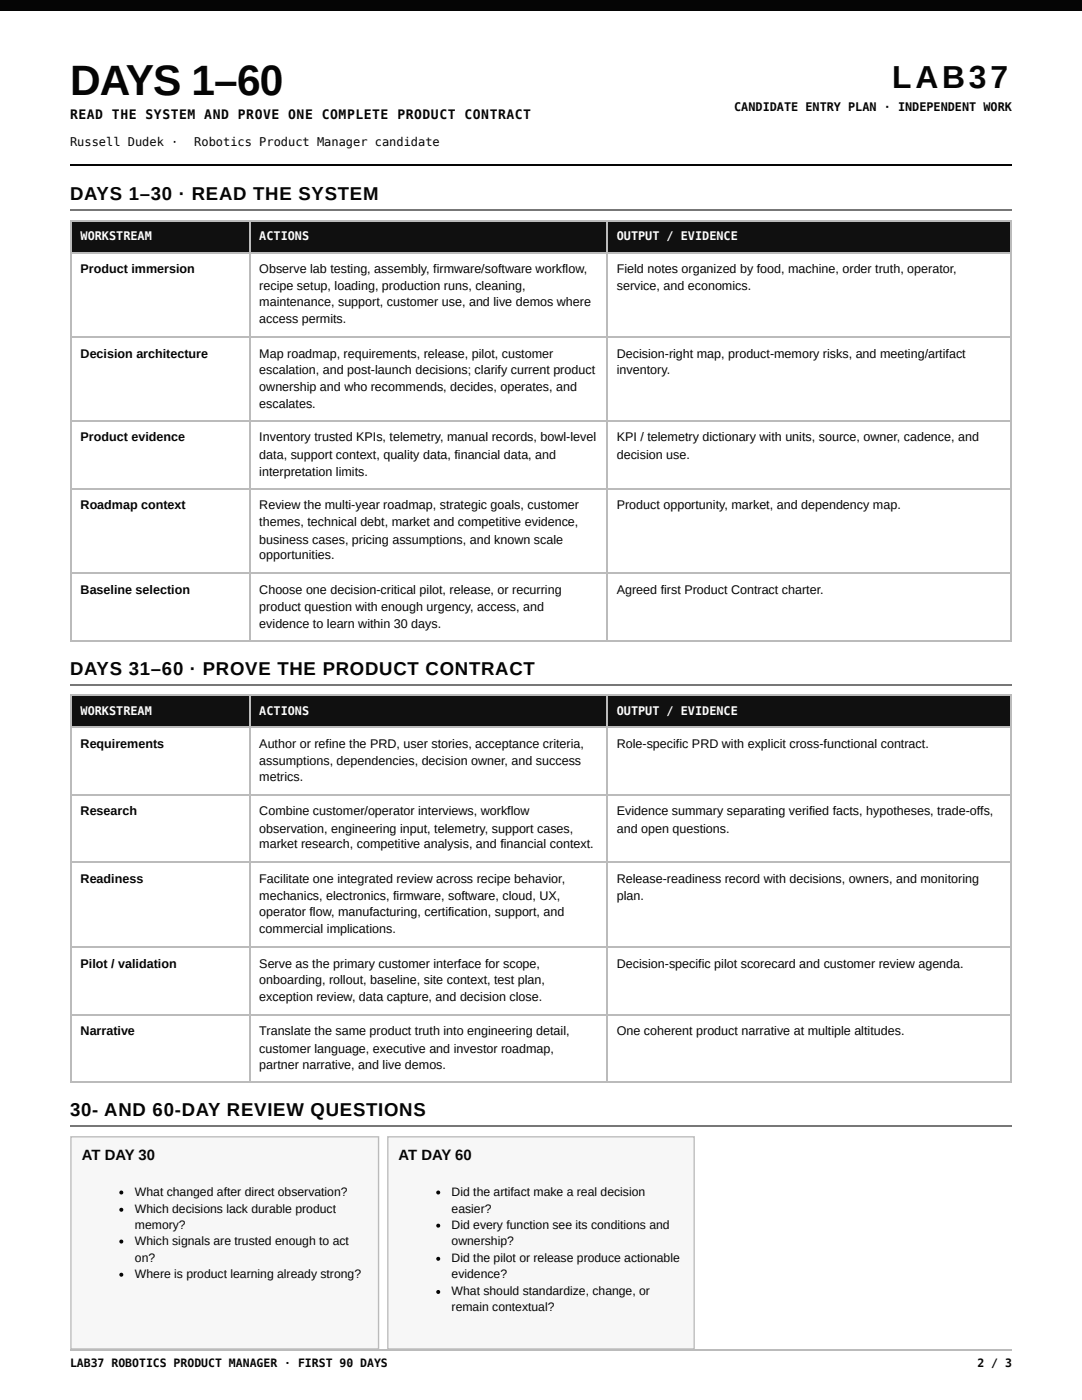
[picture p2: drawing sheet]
<svg xmlns="http://www.w3.org/2000/svg" width="216mm" height="279mm" viewBox="0 0 216 279" stroke-linecap="round" stroke-linejoin="round" font-family="sans-serif">
<defs><g id="words">
<text font-size="8.5" fill="#050505" x="14" y="19.1">DAYS 1–60</text>
<text font-size="6.3" fill="#050505" x="178" y="17.5">LAB37</text>
<g font-size="3.7" fill="#050505">
<text x="14" y="40">DAYS 1–30 · READ THE SYSTEM</text>
<text x="14" y="134.7">DAYS 31–60 · PROVE THE PRODUCT CONTRACT</text>
<text x="14" y="222.8">30- AND 60-DAY REVIEW QUESTIONS</text>
</g>
<g font-size="3" fill="#050505">
<text x="16.4" y="231.5">AT DAY 30</text>
<text x="79.5" y="231.5">AT DAY 60</text>
</g>
<text font-size="2.6" fill="#050505" x="14" y="23.8">READ THE SYSTEM AND PROVE ONE COMPLETE PRODUCT CONTRACT</text>
<g font-size="2.5" fill="#050505">
<text x="16.1" y="54.5">Product immersion</text>
<text x="51.7" y="54.5">Observe lab testing, assembly, firmware/software workflow,</text>
<text x="51.7" y="57.9">recipe setup, loading, production runs, cleaning,</text>
<text x="123.1" y="54.5">Field notes organized by food, machine, order truth, operator,</text>
<text x="123.1" y="57.9">service, and economics.</text>
<text x="51.7" y="61.1">maintenance, support, customer use, and live demos where</text>
<text x="51.7" y="64.6">access permits.</text>
<text x="16.1" y="71.4">Decision architecture</text>
<text x="51.7" y="71.4">Map roadmap, requirements, release, pilot, customer</text>
<text x="123.1" y="71.4">Decision-right map, product-memory risks, and meeting/artifact</text>
<text x="51.7" y="74.6">escalation, and post-launch decisions; clarify current product</text>
<text x="123.1" y="74.6">inventory.</text>
<text x="51.7" y="78.1">ownership and who recommends, decides, operates, and</text>
<text x="51.7" y="81.5">escalates.</text>
<text x="16.1" y="88.1">Product evidence</text>
<text x="51.7" y="88.1">Inventory trusted KPIs, telemetry, manual records, bowl-level</text>
<text x="123.1" y="88.1">KPI / telemetry dictionary with units, source, owner, cadence, and</text>
<text x="51.7" y="91.5">data, support context, quality data, financial data, and</text>
<text x="51.7" y="95">interpretation limits.</text>
<text x="123.1" y="91.5">decision use.</text>
<text x="16.1" y="101.6">Roadmap context</text>
<text x="51.7" y="101.6">Review the multi-year roadmap, strategic goals, customer</text>
<text x="123.1" y="101.6">Product opportunity, market, and dependency map.</text>
<text x="51.7" y="105">themes, technical debt, market and competitive evidence,</text>
<text x="51.7" y="108.5">business cases, pricing assumptions, and known scale</text>
<text x="51.7" y="111.7">opportunities.</text>
<text x="16.1" y="118.5">Baseline selection</text>
<text x="51.7" y="118.5">Choose one decision-critical pilot, release, or recurring</text>
<text x="123.1" y="118.5">Agreed first Product Contract charter.</text>
<text x="51.7" y="122">product question with enough urgency, access, and</text>
<text x="51.7" y="125.4">evidence to learn within 30 days.</text>
<text x="16.1" y="149.2">Requirements</text>
<text x="51.7" y="149.2">Author or refine the PRD, user stories, acceptance criteria,</text>
<text x="123.1" y="149.2">Role-specific PRD with explicit cross-functional contract.</text>
<text x="51.7" y="152.7">assumptions, dependencies, decision owner, and success</text>
<text x="51.7" y="155.8">metrics.</text>
<text x="16.1" y="162.7">Research</text>
<text x="51.7" y="162.7">Combine customer/operator interviews, workflow</text>
<text x="51.7" y="166.2">observation, engineering input, telemetry, support cases,</text>
<text x="123.1" y="162.7">Evidence summary separating verified facts, hypotheses, trade-offs,</text>
<text x="123.1" y="166.2">and open questions.</text>
<text x="51.7" y="169.3">market research, competitive analysis, and financial context.</text>
<text x="16.1" y="176.2">Readiness</text>
<text x="51.7" y="176.2">Facilitate one integrated review across recipe behavior,</text>
<text x="51.7" y="179.7">mechanics, electronics, firmware, software, cloud, UX,</text>
<text x="123.1" y="176.2">Release-readiness record with decisions, owners, and monitoring</text>
<text x="123.1" y="179.7">plan.</text>
<text x="51.7" y="182.8">operator flow, manufacturing, certification, support, and</text>
<text x="51.7" y="186.3">commercial implications.</text>
<text x="16.1" y="193.1">Pilot / validation</text>
<text x="51.7" y="193.1">Serve as the primary customer interface for scope,</text>
<text x="51.7" y="196.3">onboarding, rollout, baseline, site context, test plan,</text>
<text x="123.1" y="193.1">Decision-specific pilot scorecard and customer review agenda.</text>
<text x="51.7" y="199.8">exception review, data capture, and decision close.</text>
<text x="16.1" y="206.6">Narrative</text>
<text x="51.7" y="206.6">Translate the same product truth into engineering detail,</text>
<text x="123.1" y="206.6">One coherent product narrative at multiple altitudes.</text>
<text x="51.7" y="210.1">customer language, executive and investor roadmap,</text>
<text x="51.7" y="213.3">partner narrative, and live demos.</text>
</g>
<g font-size="2.4" fill="#050505">
<text x="146.5" y="22.2">CANDIDATE ENTRY PLAN · INDEPENDENT WORK</text>
<text x="14" y="29.1">Russell Dudek ·</text>
<text x="38.8" y="29.1">Robotics Product Manager candidate</text>
<text x="26.9" y="238.7">What changed after direct observation?</text>
<text x="90.1" y="238.7">Did the artifact make a real decision</text>
<text x="26.9" y="242.1">Which decisions lack durable product</text>
<text x="26.9" y="245.3">memory?</text>
<text x="90.1" y="242.1">easier?</text>
<text x="90.1" y="245.3">Did every function see its conditions and</text>
<text x="26.9" y="248.4">Which signals are trusted enough to act</text>
<text x="26.9" y="251.9">on?</text>
<text x="90.1" y="248.4">ownership?</text>
<text x="90.1" y="251.9">Did the pilot or release produce actionable</text>
<text x="26.9" y="255.1">Where is product learning already strong?</text>
<text x="90.1" y="255.1">evidence?</text>
<text x="90.1" y="258.5">What should standardize, change, or</text>
<text x="90.1" y="261.7">remain contextual?</text>
</g>
<g font-size="2.4" fill="#fff">
<text x="16.1" y="47.9">WORKSTREAM</text>
<text x="51.7" y="47.9">ACTIONS</text>
<text x="123.1" y="47.9">OUTPUT / EVIDENCE</text>
<text x="16.1" y="142.6">WORKSTREAM</text>
<text x="51.7" y="142.6">ACTIONS</text>
<text x="123.1" y="142.6">OUTPUT / EVIDENCE</text>
</g>
<g font-size="2.3" fill="#050505">
<text x="14" y="272.8">LAB37 ROBOTICS PRODUCT MANAGER · FIRST 90 DAYS</text>
<text x="195" y="272.8">2 / 3</text>
</g>
</g></defs>
<path d="M14 32.9h187.9" fill="none" stroke="#050505" stroke-width=".26"/>
<path d="M14 41.9h187.9" fill="none" stroke="#777" stroke-width=".26"/>
<g fill="#101010">
<path d="M14 44.2h35.7v6.1h-35.7z"/>
<path d="M49.7 44.2h71.5v6.1h-71.5z"/>
<path d="M121.2 44.2h80.7v6.1h-80.7z"/>
</g>
<path d="M14 44.1h187.9M14 50.4h187.9M14.2 43.9v84.2M49.9 43.9v84.2M121 43.9v84.2M201.7 43.9v84.2M14 67.3h187.9M14 84h187.9M14 97.5h187.9M14 114.4h187.9M14 127.9h187.9" fill="none" stroke="#bbb" stroke-width=".26"/>
<path d="M14 136.7h187.9" fill="none" stroke="#777" stroke-width=".26"/>
<g fill="#101010">
<path d="M14 138.9h35.7v6.1h-35.7z"/>
<path d="M49.7 138.9h71.5v6.1h-71.5z"/>
<path d="M121.2 138.9h80.7v6.1h-80.7z"/>
</g>
<path d="M14 138.8h187.9M14.2 138.6v77.6M49.9 138.6v77.6M121 138.6v77.6M201.7 138.6v77.6M14 145.1h187.9M14 158.6h187.9M14 172.1h187.9M14 189h187.9M14 202.5h187.9M14 216h187.9" fill="none" stroke="#bbb" stroke-width=".26"/>
<path d="M14 224.8h187.9" fill="none" stroke="#777" stroke-width=".26"/>
<path d="M14 226.7h61.7v42.6h-61.7z" fill="#f7f7f4"/>
<path d="M14.2 226.9h61.3v42.3h-61.3z" fill="none" stroke="#bbb" stroke-width=".26"/>
<g fill="#050505">
<circle cx="24.2" cy="238" r=".4"/>
<circle cx="24.2" cy="241.4" r=".4"/>
<circle cx="24.2" cy="247.8" r=".4"/>
<circle cx="24.2" cy="254.4" r=".4"/>
</g>
<path d="M77.3 226.7h61.3v42.6h-61.3z" fill="#f7f7f4"/>
<path d="M77.4 226.9h61.1v42.3h-61.1z" fill="none" stroke="#bbb" stroke-width=".26"/>
<g fill="#050505">
<path d="M0 0h215.9v2.1h-215.9z"/>
<circle cx="87.4" cy="238" r=".4"/>
<circle cx="87.4" cy="244.6" r=".4"/>
<circle cx="87.4" cy="251.2" r=".4"/>
<circle cx="87.4" cy="257.8" r=".4"/>
</g>
<path d="M14 269.5h187.9" fill="none" stroke="#bbb" stroke-width=".26"/>
<use href="#words"/>
</svg>
